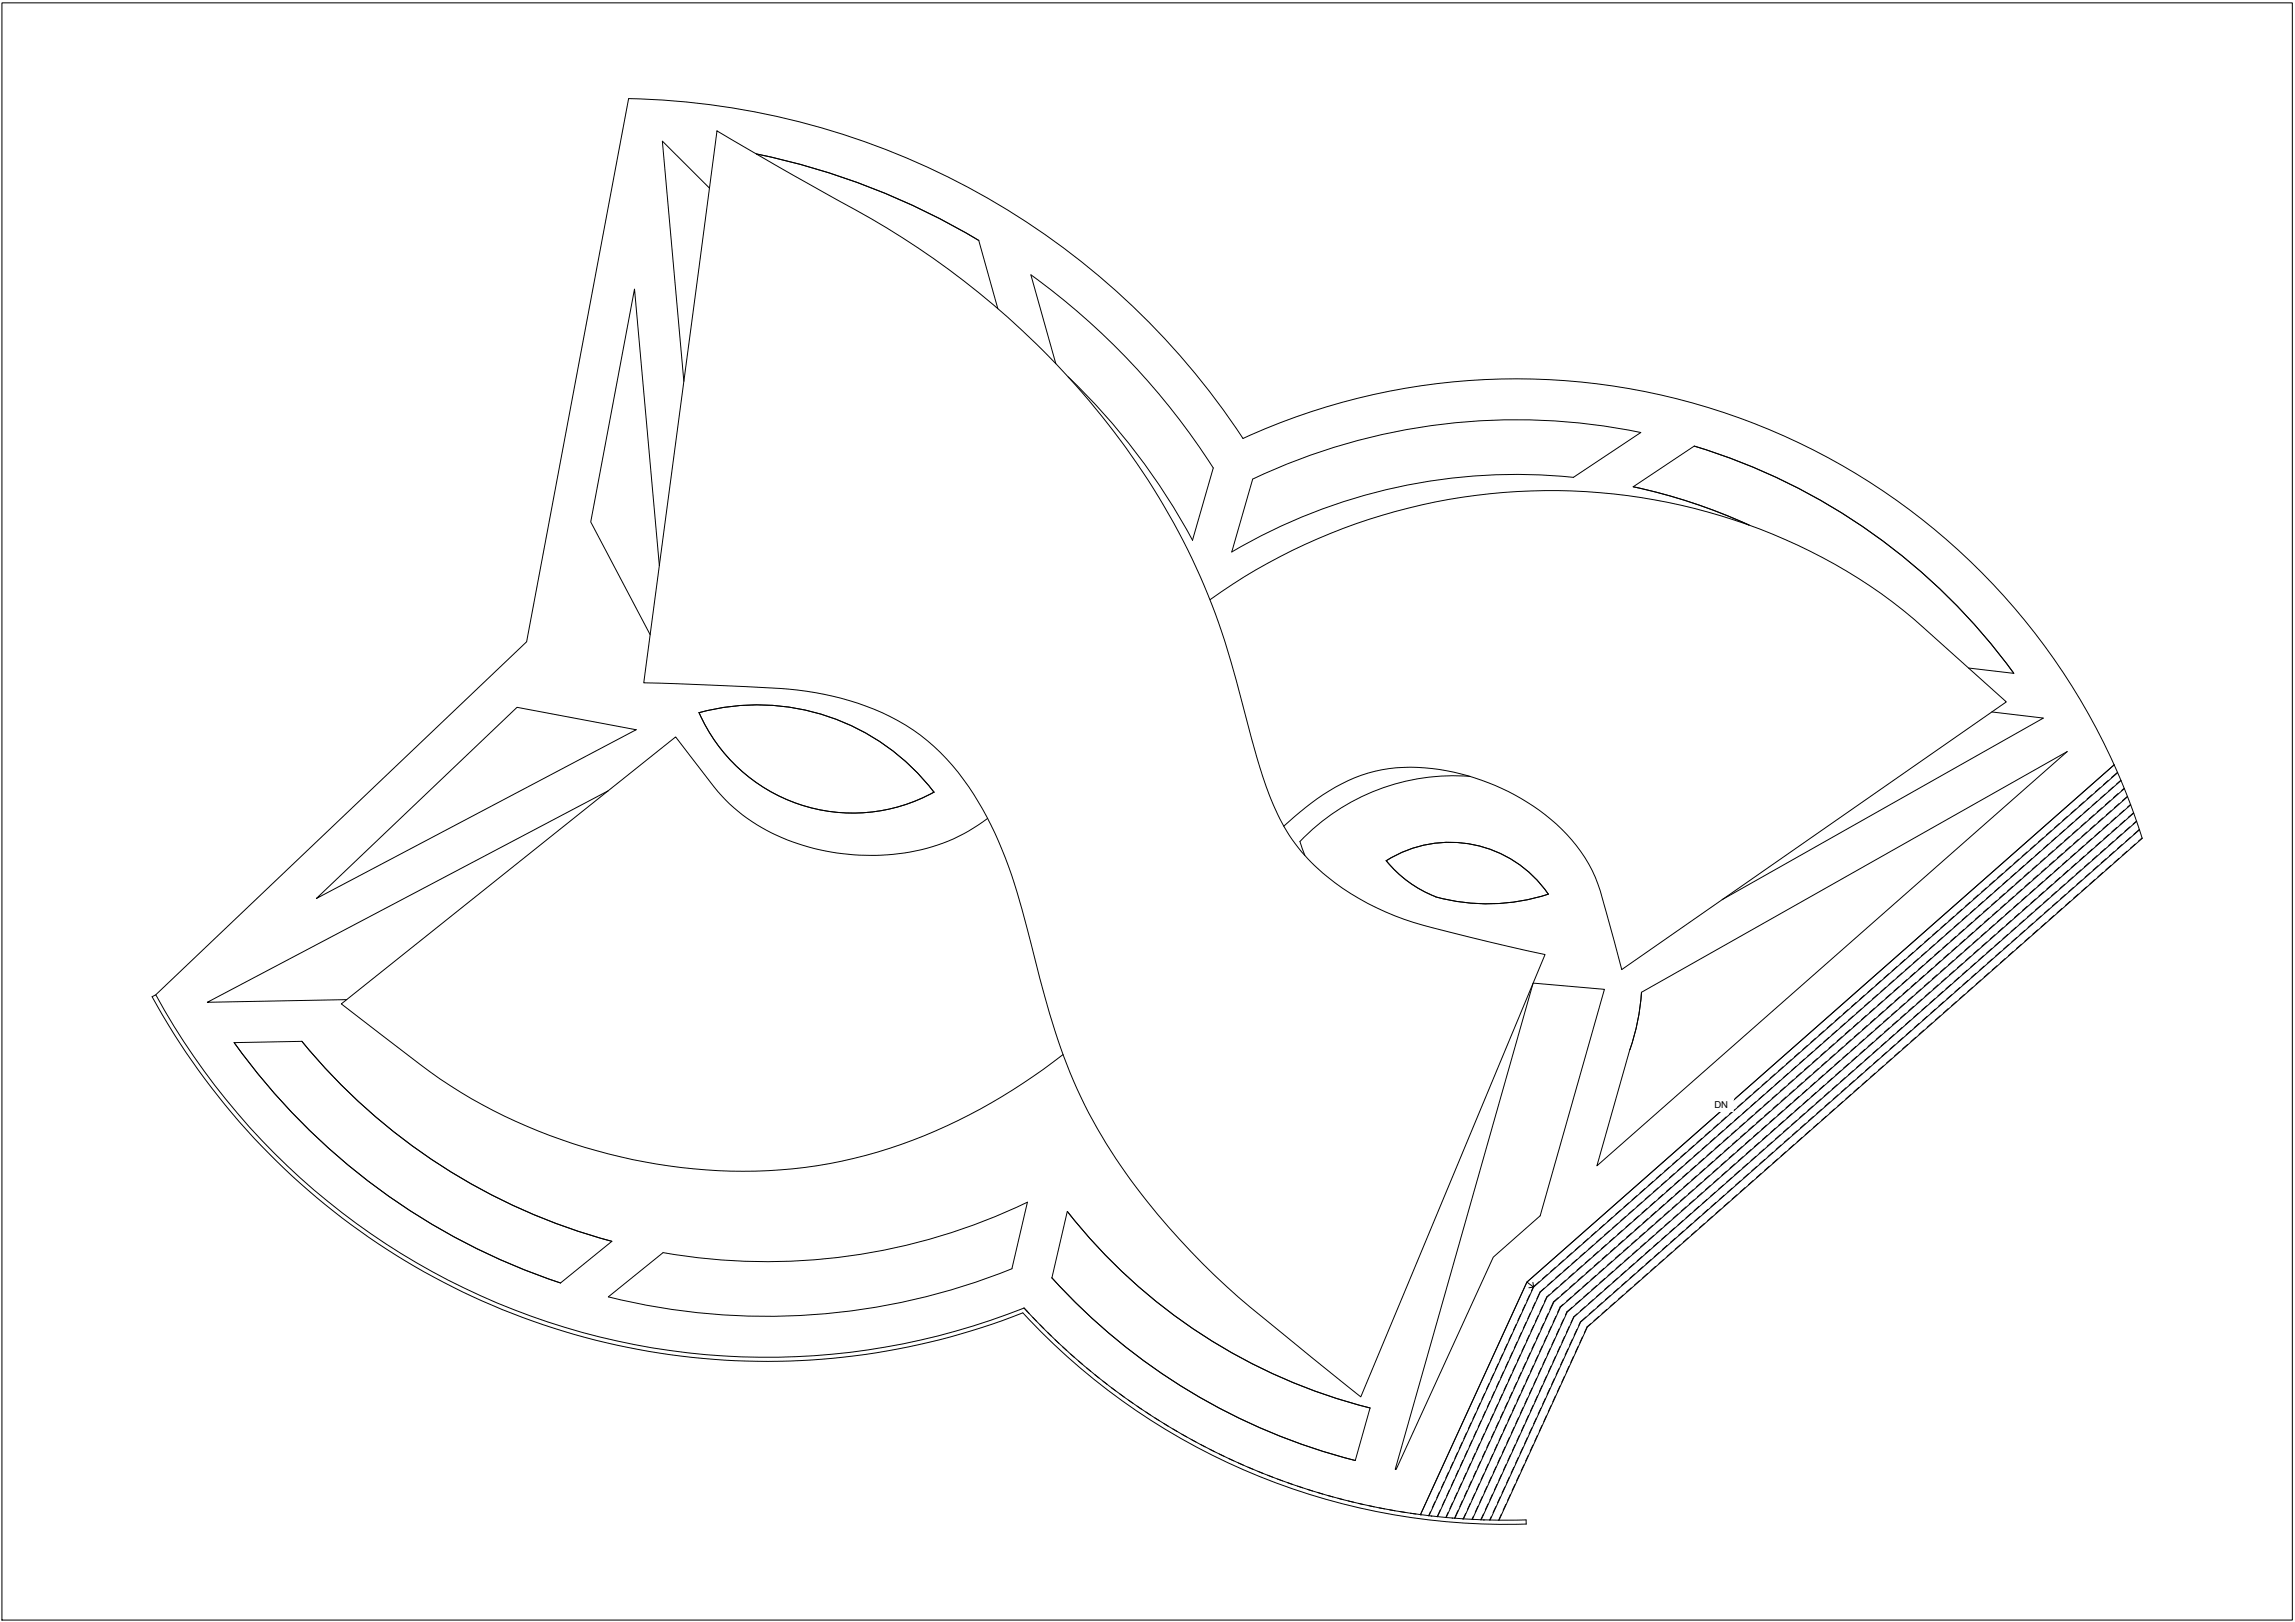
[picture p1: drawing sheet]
<svg xmlns="http://www.w3.org/2000/svg" width="841mm" height="594mm" viewBox="0 0 841 594" stroke-linecap="round" stroke-linejoin="round" font-family="sans-serif">
<defs><g id="words">
<text font-size="3.5" x="628.3" y="405.7">DN</text>
</g></defs>
<!-- layer: A-ROOF -->
<path d="M262.7 47.9l27.7 16.1a697.1 697.1 0 0 1 46 26.8 288.9 288.9 0 0 1 101.9 117.1 260.2 260.2 0 0 1 16.6 48.4l3.7 14.2a143.2 143.2 0 0 0 11.2 30.9 70 70 0 0 0 28.3 27.7 101.8 101.8 0 0 0 26.8 10.7l20.9 5.2 20.4 4.6-67.5 162-27-21.8a300.3 300.3 0 0 1-39.4-35.8 203 203 0 0 1-41.4-64.3 320.8 320.8 0 0 1-13-44 207.3 207.3 0 0 0-13.3-40.4 94.8 94.8 0 0 0-27.3-36.1 96.7 96.7 0 0 0-51.2-17l-50.2-2.1zM443.4 219.7a214.4 214.4 0 0 1 241.8-5.1 173.2 173.2 0 0 1 19.9 15.5l30.1 27-140.9 98-7.1-26.1a58 58 0 0 0-25.2-33.7 81.9 81.9 0 0 0-50.3-14.1 61 61 0 0 0-33.3 14.6l-8 6.8M361.9 299.7a70.2 70.2 0 0 1-47 13.5 75.4 75.4 0 0 1-47.6-18.8l-5.6-6.2-14.1-18.3-122.5 97.8a892.9 892.9 0 0 0 36.1 27.5 200.7 200.7 0 0 0 133.8 32.4 194.4 194.4 0 0 0 90.9-38.6l3.7-2.8" fill="none" stroke="#000" stroke-width=".37"/>
<!-- layer: S-STRS -->
<g fill="none" stroke="#000" stroke-width=".37">
<path d="M757.7 299l-1.8 1.6M760.7 296.4l-1.8 1.5M762.5 298.7l-1.8 1.6M763.6 293.7l-1.7 1.6M765.5 296.1l-1.8 1.6M766.6 291.1l-1.8 1.6M767.3 298.5l-1.8 1.5M768.5 293.5l-1.8 1.5M769.6 288.5l-1.8 1.6M770.3 295.9l-1.8 1.5M770.6 299.6l-1.8 1.5M771.5 290.9l-1.9 1.5"/>
<path d="M772.6 285.9l-1.8 1.5M773.3 293.2l-1.8 1.6M773.6 297l-1.8 1.5M774.4 288.2l-1.7 1.6M774.7 280.1l-215.2 189.5-39 85.2M774.8 280.1l2.5 5.8M775.4 299.3l-1.8 1.6M776 282.9l-2.2 1.9M776 283l-214 188.4-38.4 83.8M776.3 290.6l-1.8 1.6M776.6 294.3l-1.8 1.6M777.2 285.8l-1.6 1.4"/>
<path d="M777.2 285.9l-212.7 187.3-37.7 82.3M777.3 285.9l1.2 2.9M778.4 288.7l-.9 .8M778.4 296.7l-1.8 1.6M778.5 288.9l-211.6 186.2-36.9 80.7M778.5 288.8l1.2 3M779.6 291.7l-1.8 1.6M779.6 291.8l-210.2 185.1-36.3 79.2M779.7 291.8l4.3 12.1M780.7 294.7l-1.1 1M780.8 294.8l-208.9 183.9-35.6 77.6M781.8 297.7l-1.9 1.7"/>
<path d="M781.9 297.8l-207.6 182.8-34.8 75.9M733.9 319.9l-1.8 1.6M736.8 317.3l-1.7 1.6M738.7 319.7l-1.8 1.6M739.8 314.7l-1.8 1.6M741.7 317.1l-1.8 1.5M742.8 312.1l-1.8 1.6M743.5 319.4l-1.8 1.6M744.6 314.4l-1.7 1.6M745.8 309.5l-1.8 1.6M746.5 316.9l-1.8 1.5M747.6 311.8l-1.7 1.6"/>
<path d="M748.7 306.9l-1.7 1.5M749.5 314.2l-1.8 1.6M749.8 317.9l-1.8 1.6M750.6 309.2l-1.8 1.6M751.7 304.2l-1.8 1.6M752.4 311.6l-1.8 1.6M752.8 315.3l-1.8 1.6M753.6 306.6l-1.8 1.6M754.6 317.7l-1.8 1.6M754.7 301.6l-1.8 1.6M755.4 309l-1.8 1.5M755.8 312.7l-1.9 1.5"/>
<path d="M756.6 304l-1.8 1.5M757.5 315.1l-1.7 1.5M757.8 318.8l-1.7 1.6M758.4 306.4l-1.8 1.5M758.7 310l-1.8 1.6M759.5 301.4l-1.7 1.5M760.5 312.4l-1.8 1.6M760.8 316.2l-1.8 1.6M761.4 303.7l-1.8 1.6M761.7 307.4l-1.8 1.6M762.6 318.6l-1.8 1.6M763.5 309.8l-1.8 1.6"/>
<path d="M763.8 313.5l-1.8 1.7M764.4 301.1l-1.8 1.6M764.7 304.8l-1.8 1.6M765.6 316l-1.8 1.6M765.8 319.8l-1.7 1.5M766.5 307.2l-1.8 1.6M766.8 311l-1.8 1.5M767.7 302.2l-1.8 1.6M768.5 313.4l-1.7 1.5M768.8 317.1l-1.8 1.6M769.5 304.6l-1.8 1.6M769.8 308.3l-1.8 1.6"/>
<path d="M770.5 319.6l-1.7 1.6M771.6 310.8l-1.9 1.5M771.8 314.5l-1.8 1.6M772.4 301.9l-1.7 1.7M772.7 305.7l-1.7 1.6M773.5 317l-1.8 1.6M774.5 308.1l-1.8 1.6M774.8 311.9l-1.8 1.6M775.7 303.1l-1.8 1.6M776.5 314.4l-1.8 1.6M777.5 305.5l-1.8 1.6M777.7 309.3l-1.7 1.5"/>
<path d="M778.7 300.5l-1.8 1.5M779.5 311.8l-1.8 1.5M780.5 302.9l-1.8 1.6M780.7 306.6l-1.7 1.7M782.5 309.1l-1.8 1.6M782.9 300.8l-1.2 1.1M782.9 300.9l-206.1 181.5-34 74.3M784 303.8l-2.1 1.8M784 303.9l-204.8 180.3-33.2 72.6M784 303.9l1 3.2-203.3 179-32.4 70.7M785 306.9l-1.3 1.2M713 338.3l-1.8 1.6"/>
<path d="M716 335.7l-1.8 1.6M717.8 338.1l-1.7 1.5M719 333.1l-1.8 1.5M720.8 335.4l-1.8 1.6M721.9 330.4l-1.7 1.6M722.7 337.8l-1.8 1.6M723.8 332.8l-1.8 1.6M724.9 327.8l-1.8 1.6M725.6 335.2l-1.8 1.5M726 338.9l-1.8 1.6M726.8 330.2l-1.8 1.6M727.9 325.2l-1.8 1.6"/>
<path d="M728.6 332.6l-1.8 1.5M728.9 336.3l-1.8 1.5M729.8 327.6l-1.9 1.5M730.7 338.7l-1.7 1.6M730.9 322.6l-1.8 1.5M731.6 329.9l-1.8 1.6M731.9 333.7l-1.7 1.5M732.7 324.9l-1.7 1.6M733.7 336.1l-1.8 1.5M734 339.8l-1.8 1.6M734.6 327.3l-1.8 1.6M734.9 331l-1.8 1.6"/>
<path d="M735.7 322.3l-1.8 1.6M736.7 333.4l-1.8 1.6M737 337.2l-1.8 1.5M737.6 324.7l-1.9 1.6M737.9 328.4l-1.8 1.6M738.8 339.6l-1.8 1.6M739.7 330.8l-1.8 1.6M740 334.5l-1.8 1.6M740.5 322.1l-1.8 1.6M740.9 325.8l-1.8 1.5M741.8 337l-1.8 1.6M742.6 328.2l-1.7 1.6"/>
<path d="M742.9 331.9l-1.7 1.6M743.8 323.2l-1.8 1.5M744.7 334.4l-1.8 1.5M745 338.1l-1.8 1.6M745.6 325.6l-1.7 1.5M745.9 329.3l-1.7 1.6M746.8 320.5l-1.8 1.6M747.7 331.8l-1.8 1.5M748 335.5l-1.8 1.6M748.6 322.9l-1.8 1.6M748.9 326.7l-1.8 1.5M749.7 338l-1.8 1.5"/>
<path d="M750.7 329.1l-1.8 1.6M750.9 332.9l-1.7 1.6M751.6 320.3l-1.8 1.6M751.9 324l-1.8 1.6M752.7 335.4l-1.8 1.5M753.6 326.5l-1.7 1.6M753.9 330.3l-1.8 1.5M754.9 321.4l-1.8 1.6M755.6 332.7l-1.7 1.6M756.7 323.9l-1.9 1.5M756.9 327.6l-1.8 1.6M758.6 330.1l-1.7 1.6"/>
<path d="M759.6 321.3l-1.8 1.5M759.9 325l-1.8 1.6M761.6 327.5l-1.8 1.5M762.9 322.4l-1.8 1.6M764.6 324.9l-1.8 1.6M767.6 322.2l-1.8 1.6M689.2 359.3l-1.8 1.6M692.1 356.7l-1.7 1.6M694 359l-1.8 1.6M695.1 354.1l-1.7 1.5M697 356.4l-1.8 1.6M698.1 351.4l-1.8 1.6"/>
<path d="M698.8 358.8l-1.8 1.6M700 353.8l-1.8 1.6M701.1 348.8l-1.8 1.6M701.8 356.2l-1.8 1.5M702.1 359.9l-1.8 1.5M702.9 351.2l-1.7 1.5M704.1 346.2l-1.8 1.6M704.8 353.6l-1.8 1.5M705.1 357.2l-1.8 1.6M705.9 348.6l-1.8 1.5M706.9 359.6l-1.8 1.6M707 343.6l-1.7 1.5"/>
<path d="M707.8 350.9l-1.8 1.6M708.1 354.6l-1.8 1.6M708.9 345.9l-1.8 1.6M709.9 357l-1.8 1.6M710 340.9l-1.8 1.6M710.7 348.3l-1.8 1.6M711.1 352l-1.8 1.6M711.9 343.3l-1.8 1.6M712.9 354.4l-1.8 1.6M713.2 358.2l-1.8 1.5M713.7 345.7l-1.8 1.5M714.1 349.4l-1.9 1.6"/>
<path d="M714.9 340.7l-1.8 1.6M715.8 351.8l-1.7 1.6M716.1 355.5l-1.7 1.6M716.7 343.1l-1.8 1.5M717 346.8l-1.8 1.5M717.9 358l-1.8 1.5M718.8 349.2l-1.8 1.6M719.1 352.9l-1.8 1.6M719.7 340.4l-1.8 1.6M720 344.2l-1.8 1.5M720.9 355.3l-1.8 1.6M721.2 359.1l-1.8 1.6"/>
<path d="M721.8 346.5l-1.8 1.6M722.1 350.3l-1.8 1.6M723 341.5l-1.8 1.6M723.9 352.7l-1.8 1.6M724.1 356.5l-1.7 1.5M724.8 343.9l-1.8 1.6M725.1 347.7l-1.8 1.5M725.9 359l-1.8 1.5M726.8 350.1l-1.7 1.6M727.1 353.9l-1.8 1.6M727.8 341.3l-1.8 1.6M728.1 345l-1.8 1.6"/>
<path d="M728.8 356.3l-1.7 1.6M729.8 347.5l-1.8 1.6M730.1 351.2l-1.8 1.6M731 342.4l-1.7 1.6M731.8 353.7l-1.8 1.6M732.8 344.9l-1.8 1.5M733.1 348.6l-1.8 1.6M734.8 351.1l-1.8 1.6M735.8 342.3l-1.8 1.5M736 346l-1.7 1.6M737.8 348.5l-1.8 1.5M739 343.4l-1.7 1.6"/>
<path d="M740.8 345.8l-1.8 1.6M742 340.8l-1.8 1.5M743.7 343.2l-1.7 1.6M746.7 340.6l-1.8 1.6M668.3 377.6l-1.8 1.6M671.3 375l-1.8 1.6M673.2 377.4l-1.8 1.6M674.3 372.4l-1.8 1.6M675 379.8l-1.8 1.5M676.1 374.8l-1.7 1.5M677.3 369.8l-1.8 1.5M678 377.1l-1.8 1.6"/>
<path d="M679.1 372.1l-1.8 1.6M680.2 367.1l-1.7 1.6M681 374.5l-1.8 1.6M681.3 378.2l-1.8 1.6M682.1 369.5l-1.8 1.6M683.2 364.5l-1.8 1.6M683.9 371.9l-1.8 1.6M684.3 375.6l-1.8 1.6M685.1 366.9l-1.8 1.6M686.1 378l-1.8 1.6M686.2 361.9l-1.8 1.6M686.9 369.3l-1.8 1.6"/>
<path d="M687.2 373l-1.8 1.6M688.1 364.3l-1.8 1.5M689 375.4l-1.7 1.6M689.3 379.1l-1.7 1.6M689.9 366.7l-1.8 1.5M690.2 370.4l-1.7 1.5M691 361.6l-1.7 1.6M692 372.8l-1.8 1.5M692.3 376.5l-1.8 1.6M692.9 364.1l-1.8 1.5M693.2 367.7l-1.8 1.6M694.1 379l-1.8 1.5"/>
<path d="M695 370.1l-1.8 1.6M695.3 373.9l-1.8 1.5M695.9 361.4l-1.9 1.6M696.2 365.1l-1.8 1.6M697 376.3l-1.7 1.6M698 367.5l-1.8 1.6M698.3 371.2l-1.8 1.6M699.2 362.5l-1.8 1.6M700.1 373.7l-1.8 1.6M700.3 377.5l-1.8 1.5M700.9 364.9l-1.7 1.6M701.2 368.6l-1.7 1.6"/>
<path d="M702 379.9l-1.7 1.6M703 371.1l-1.8 1.5M703.3 374.8l-1.8 1.6M703.9 362.3l-1.7 1.5M704.2 366l-1.7 1.6M705 377.3l-1.8 1.6M706 368.5l-1.8 1.5M706.3 372.2l-1.8 1.6M707.2 363.4l-1.8 1.6M708 374.7l-1.8 1.6M709 365.8l-1.8 1.6M709.2 369.6l-1.7 1.6"/>
<path d="M710.2 360.8l-1.8 1.6M711 372.1l-1.8 1.6M711.9 363.2l-1.7 1.6M712.2 367l-1.8 1.5M713.9 369.4l-1.7 1.6M715 360.6l-1.9 1.5M715.2 364.3l-1.8 1.6M716.9 366.8l-1.7 1.6M718.2 361.7l-1.8 1.6M719.9 364.2l-1.8 1.6M722.9 361.6l-1.8 1.6M644.5 398.6l-1.8 1.6"/>
<path d="M647.5 396l-1.8 1.6M649.3 398.4l-1.7 1.6M650.4 393.4l-1.7 1.6M652.3 395.8l-1.8 1.5M653.4 390.8l-1.7 1.5M654.2 398.1l-1.9 1.6M655.3 393.1l-1.8 1.6M656.4 388.1l-1.8 1.6M657.1 395.5l-1.8 1.6M657.5 399.2l-1.8 1.6M658.3 390.5l-1.8 1.6M659.4 385.5l-1.8 1.6"/>
<path d="M660.1 392.9l-1.8 1.5M660.4 396.6l-1.7 1.6M661.2 387.9l-1.7 1.6M662.2 399l-1.7 1.6M662.4 382.9l-1.8 1.6M663.1 390.3l-1.8 1.5M663.4 394l-1.8 1.5M664.2 385.3l-1.8 1.5M665.2 396.4l-1.8 1.6M665.3 380.3l-1.7 1.5M666.1 387.6l-1.8 1.6M666.4 391.4l-1.8 1.5"/>
<path d="M667.2 382.6l-1.8 1.6M668.2 393.7l-1.8 1.6M668.5 397.5l-1.8 1.6M669 385l-1.8 1.6M669.4 388.7l-1.8 1.6M670.2 380l-1.8 1.6M670.2 399.9l-1.7 1.6M671.2 391.1l-1.8 1.6M671.5 394.9l-1.8 1.5M672 382.4l-1.8 1.5M672.4 386.1l-1.9 1.6M673.3 397.3l-1.9 1.6"/>
<path d="M674.1 388.5l-1.7 1.6M674.4 392.2l-1.7 1.6M675.3 383.5l-1.7 1.5M676.2 394.7l-1.8 1.6M676.5 398.4l-1.8 1.6M677.1 385.9l-1.8 1.6M677.4 389.6l-1.8 1.6M678.3 380.9l-1.8 1.5M679.2 392.1l-1.8 1.5M679.5 395.8l-1.8 1.6M680.1 383.3l-1.8 1.5M680.4 387l-1.8 1.6"/>
<path d="M681.2 398.3l-1.8 1.6M682.2 389.5l-1.8 1.5M682.4 393.2l-1.7 1.6M683.1 380.6l-1.8 1.6M683.4 384.4l-1.8 1.5M684.2 395.7l-1.8 1.5M685.2 386.8l-1.8 1.6M685.4 390.6l-1.8 1.6M686.4 381.7l-1.8 1.6M687.1 393.1l-1.7 1.5M688.1 384.2l-1.8 1.6M688.4 388l-1.8 1.5"/>
<path d="M690.1 390.4l-1.8 1.6M691.1 381.6l-1.8 1.5M691.4 385.3l-1.8 1.6M693.1 387.8l-1.8 1.6M694.3 382.7l-1.7 1.6M696.1 385.2l-1.8 1.5M697.3 380.1l-1.8 1.6M699.1 382.6l-1.8 1.5M620.7 419.6l-1.8 1.6M623.6 417l-1.7 1.5M625.5 419.3l-1.8 1.6M626.6 414.3l-1.8 1.6"/>
<path d="M628.5 416.7l-1.8 1.6M629.6 411.7l-1.8 1.6M630.3 419.1l-1.8 1.6M631.5 414.1l-1.8 1.6M632.6 409.1l-1.8 1.6M633.3 416.5l-1.8 1.6M634.4 411.5l-1.7 1.5M635.6 406.5l-1.8 1.6M636.3 413.9l-1.8 1.5M636.6 417.6l-1.8 1.5M637.4 408.8l-1.8 1.6M638.4 420l-1.8 1.5"/>
<path d="M638.5 403.9l-1.7 1.6M639.3 411.3l-1.8 1.5M639.6 414.9l-1.8 1.6M640.4 406.2l-1.8 1.6M641.4 417.4l-1.8 1.5M641.5 401.3l-1.8 1.5M642.2 408.6l-1.8 1.6M642.6 412.3l-1.8 1.6M643.4 403.6l-1.8 1.6M644.4 414.7l-1.8 1.6M644.7 418.5l-1.8 1.5M645.2 406l-1.8 1.6"/>
<path d="M645.5 409.7l-1.8 1.6M646.3 401l-1.7 1.6M647.3 412.1l-1.7 1.6M647.6 415.8l-1.7 1.6M648.2 403.4l-1.8 1.5M648.5 407.1l-1.8 1.5M649.4 418.3l-1.8 1.5M650.3 409.5l-1.8 1.5M650.6 413.2l-1.8 1.6M651.2 400.8l-1.8 1.5M651.5 404.4l-1.8 1.6M652.4 415.7l-1.8 1.5"/>
<path d="M652.6 419.4l-1.7 1.6M653.3 406.9l-1.8 1.5M653.6 410.6l-1.8 1.6M654.5 401.8l-1.8 1.6M655.3 413l-1.7 1.6M655.6 416.8l-1.8 1.6M656.3 404.2l-1.8 1.6M656.6 408l-1.8 1.6M657.4 419.3l-1.8 1.6M658.4 410.4l-1.8 1.6M658.6 414.2l-1.8 1.5M659.2 401.6l-1.7 1.6"/>
<path d="M659.5 405.4l-1.7 1.5M660.3 416.6l-1.7 1.6M661.3 407.8l-1.8 1.5M661.6 411.6l-1.8 1.5M662.5 402.7l-1.7 1.6M663.3 414l-1.8 1.6M664.3 405.2l-1.8 1.5M664.6 408.9l-1.8 1.6M665.5 400.1l-1.8 1.6M666.3 411.4l-1.8 1.6M667.3 402.5l-1.8 1.6M667.5 406.3l-1.7 1.6"/>
<path d="M669.3 408.8l-1.8 1.6M670.5 403.7l-1.8 1.5M672.2 406.2l-1.7 1.5M673.5 401.1l-1.8 1.6M675.2 403.5l-1.7 1.6M678.2 400.9l-1.8 1.6M599.8 438l-1.8 1.5M602.8 435.3l-1.8 1.6M604.6 437.7l-1.7 1.6M605.8 432.7l-1.8 1.6M607.6 435.1l-1.7 1.6M608.7 430.1l-1.7 1.6"/>
<path d="M609.5 437.5l-1.8 1.5M610.6 432.5l-1.8 1.5M611.7 427.5l-1.8 1.5M612.5 434.8l-1.9 1.6M612.8 438.6l-1.8 1.5M613.6 429.8l-1.8 1.6M614.7 424.8l-1.8 1.6M615.4 432.2l-1.8 1.6M615.8 435.9l-1.9 1.6M616.6 427.2l-1.8 1.6M617.5 438.3l-1.7 1.6M617.7 422.2l-1.8 1.6"/>
<path d="M618.4 429.6l-1.8 1.6M618.7 433.3l-1.7 1.6M619.5 424.6l-1.7 1.6M620.6 435.7l-1.9 1.6M620.8 439.4l-1.8 1.6M621.4 427l-1.8 1.5M621.7 430.7l-1.8 1.6M622.5 422l-1.8 1.5M623.5 433.1l-1.8 1.6M623.8 436.8l-1.8 1.6M624.4 424.3l-1.8 1.6M624.7 428.1l-1.8 1.5"/>
<path d="M625.6 439.3l-1.8 1.5M626.5 430.5l-1.8 1.5M626.8 434.2l-1.8 1.6M627.3 421.7l-1.8 1.6M627.7 425.4l-1.8 1.6M628.6 436.7l-1.8 1.5M629.5 427.8l-1.8 1.6M629.8 431.6l-1.8 1.5M630.7 422.8l-1.9 1.6M631.6 434l-1.9 1.6M631.8 437.8l-1.8 1.6M632.4 425.2l-1.7 1.6"/>
<path d="M632.7 428.9l-1.7 1.6M633.6 420.2l-1.7 1.6M634.5 431.4l-1.8 1.6M634.8 435.2l-1.8 1.5M635.4 422.6l-1.8 1.6M635.7 426.3l-1.8 1.6M636.5 437.6l-1.8 1.6M637.5 428.8l-1.8 1.5M637.7 432.5l-1.7 1.6M638.7 423.7l-1.8 1.6M639.5 435l-1.8 1.6M640.5 426.2l-1.8 1.5"/>
<path d="M640.7 429.9l-1.7 1.6M641.7 421.1l-1.8 1.5M642.5 432.4l-1.8 1.5M643.5 423.5l-1.8 1.6M643.7 427.3l-1.8 1.6M645.4 429.8l-1.7 1.5M646.4 420.9l-1.8 1.6M646.7 424.7l-1.8 1.5M648.4 427.1l-1.8 1.6M649.7 422l-1.8 1.6M651.4 424.5l-1.8 1.6M654.4 421.9l-1.8 1.6"/>
<path d="M576 458.9l-1.8 1.6M579 456.3l-1.8 1.6M580.8 458.7l-1.8 1.5M581.9 453.7l-1.7 1.6M583.8 456l-1.8 1.7M584.9 451.1l-1.8 1.6M585.6 458.5l-1.8 1.5M586.8 453.4l-1.8 1.6M587.9 448.5l-1.8 1.5M588.6 455.8l-1.8 1.6M588.9 459.5l-1.8 1.6M589.8 450.8l-1.8 1.6"/>
<path d="M590.9 445.8l-1.8 1.6M591.6 453.2l-1.8 1.6M591.9 456.9l-1.7 1.6M592.7 448.2l-1.7 1.6M593.7 459.3l-1.8 1.6M593.9 443.2l-1.8 1.6M594.6 450.6l-1.8 1.5M594.9 454.3l-1.8 1.5M595.7 445.6l-1.8 1.6M596.7 456.7l-1.8 1.5M596.8 440.6l-1.7 1.6M597.6 448l-1.8 1.5"/>
<path d="M597.9 451.6l-1.8 1.6M598.7 443l-1.8 1.5M599.7 454.1l-1.8 1.5M600 457.8l-1.8 1.6M600.5 445.3l-1.8 1.6M600.9 449l-1.8 1.6M601.7 440.3l-1.8 1.6M602.7 451.4l-1.8 1.6M603 455.2l-1.8 1.6M603.5 442.7l-1.8 1.6M603.8 446.4l-1.7 1.6M604.7 457.6l-1.8 1.6"/>
<path d="M605.6 448.8l-1.7 1.6M605.9 452.6l-1.7 1.5M606.5 440.1l-1.8 1.5M606.8 443.8l-1.8 1.6M607.7 455l-1.8 1.6M608 458.8l-1.8 1.5M608.6 446.2l-1.8 1.6M608.9 449.9l-1.8 1.6M609.8 441.2l-1.8 1.6M610.7 452.4l-1.8 1.5M610.9 456.1l-1.7 1.6M611.6 443.6l-1.8 1.6"/>
<path d="M611.9 447.3l-1.8 1.6M612.7 458.6l-1.8 1.6M613.6 449.7l-1.7 1.6M613.9 453.5l-1.8 1.6M614.6 440.9l-1.8 1.6M614.9 444.7l-1.8 1.6M615.7 456l-1.8 1.6M616.7 447.1l-1.8 1.6M616.9 450.9l-1.8 1.5M617.8 442.1l-1.7 1.5M618.6 453.4l-1.7 1.5M619.6 444.5l-1.8 1.6"/>
<path d="M619.9 448.3l-1.8 1.6M621.6 450.8l-1.8 1.5M622.6 441.9l-1.8 1.6M622.9 445.6l-1.8 1.6M624.6 448.1l-1.8 1.6M625.8 443l-1.7 1.6M627.6 445.5l-1.8 1.6M628.8 440.4l-1.8 1.6M630.5 442.9l-1.7 1.5M633.5 440.3l-1.8 1.5M558.9 477.9l-1 2.1M560.6 474.3l-1.1 2.1"/>
<path d="M562.5 477.2l-1 2.1M564.1 469.4l-2.2 1.9-.7 1.5M565.3 478.3l-1 2.1M565.9 471.8l-1.5 1.4-1.2 2.5M567 466.8l-1.7 1.6M567.8 474.2l-1 .8-.8 1.8M568.9 469.2l-1.8 1.5M570 464.2l-1.8 1.5M570.7 471.5l-1.8 1.6M571.1 475.3l-1.8 1.5-1.3 2.9M571.9 466.5l-1.8 1.6M572.9 477.7l-1.2 .9-.9 2.1"/>
<path d="M573 461.5l-1.8 1.7M573.7 468.9l-1.7 1.6M574.1 472.6l-1.9 1.6M574.9 463.9l-1.8 1.6M575.8 475.1l-1.7 1.5M576.1 478.8l-1.9 1.7-.6 1.2M576.7 466.3l-1.8 1.6M577 470l-1.7 1.6M577.8 461.3l-1.7 1.6M578.9 472.4l-1.9 1.6M579.1 476.2l-1.8 1.5M579.7 463.7l-1.8 1.6"/>
<path d="M580 467.4l-1.8 1.6M580.9 478.6l-1.8 1.6M581.8 469.8l-1.8 1.6M582.1 473.5l-1.8 1.6M582.7 461.1l-1.8 1.5M583 464.8l-1.8 1.5M583.9 476l-1.8 1.5M584.1 479.7l-1.7 1.6M584.8 467.2l-1.8 1.5M585.1 470.9l-1.8 1.6M586 462.1l-1.8 1.6M586.9 473.4l-1.8 1.5"/>
<path d="M587.1 477.1l-1.8 1.6M587.8 464.6l-1.8 1.5M588.1 468.3l-1.8 1.5M588.8 479.6l-1.7 1.5M589.8 470.7l-1.8 1.6M590.1 474.5l-1.8 1.6M590.7 461.9l-1.7 1.6M591 465.7l-1.7 1.5M591.8 477l-1.8 1.5M592.8 468.1l-1.8 1.6M593.1 471.9l-1.8 1.5M594 463l-1.8 1.6"/>
<path d="M594.8 474.3l-1.8 1.6M595.8 465.5l-1.8 1.5M596 469.3l-1.7 1.5M597 460.4l-1.8 1.6M597.8 471.7l-1.8 1.6M598.8 462.9l-1.8 1.5M599 466.6l-1.7 1.6M600.8 469.1l-1.8 1.6M601.8 460.2l-1.8 1.6M602 464l-1.8 1.6M603.7 466.5l-1.7 1.6M605 461.4l-1.8 1.5"/>
<path d="M606.7 463.8l-1.8 1.6M609.7 461.2l-1.8 1.6M549 499.6l-1 2.1M550.7 495.9l-1.1 2.2M552.3 492.3l-1 2.2M552.6 498.8l-1 2.2M554 488.7l-1.1 2.2M554.3 495.2l-1 2.2M555.4 499.9l-1 2.2M555.6 485.1l-1 2.2M555.9 491.6l-1 2.2M557.1 496.3l-1 2.2"/>
<path d="M557.3 481.5l-1.1 2.2M557.6 488l-1 2.2M558.7 492.7l-1 2.2M559.1 499.1l-1 2.2M559.2 484.4l-1 2.2M560.4 489.1l-1 2.1M560.7 495.5l-1 2.2M560.9 480.8l-1 2.2M562 485.5l-1 2.1M562.4 491.9l-1 2.2M563.6 496.6l-1 2.1M563.7 481.9l-1 2.1"/>
<path d="M564 488.3l-1 2.2M565.2 493l-1 2.1M565.7 484.7l-1 2.2M566.4 497.6l-1 2.1M566.9 489.4l-1 2.1M567.3 481.1l-1 2.2M568.1 494l-1.1 2.1M568.5 485.8l-1 2.1M569.7 490.4l-1 2.1M570 496.8l-.9 2.1M570.2 482.1l-1 2.2M571.4 486.7l-1.1 2.2"/>
<path d="M571.7 493.2l-1 2.1M572.9 497.7l-1 2.2M573 483.1l-1 2.2M573.3 489.5l-.9 2.2M574.6 494.1l-1 2.2M575 485.9l-1 2.2M576.2 490.5l-1 2.2M576.6 496.9l-1 2.1M577.9 486.9l-1 2.2M577.9 481.2l-1.2 1.1-1 2.2M578.3 493.3l-1 2.1M579.9 489.7l-1 2.1"/>
<path d="M581.2 482.4l-2.1 1.8-.5 1.3M582.9 484.8l-1.3 1.2-1 2.2M585.9 482.2l-1.8 1.6M540.8 517.6l-1.1 2.2M542.4 514l-1 2.2M544.1 510.4l-1.1 2.1M544.4 516.9l-1 2.1M545.7 506.8l-1 2.1M546 513.3l-1 2.1M547.2 517.9l-1 2.2M547.4 503.2l-1.1 2.1M547.7 509.6l-1 2.2"/>
<path d="M548.8 514.3l-1 2.2M549.3 506l-1 2.2M550.5 510.7l-1 2.2M550.8 517.2l-1 2.1M551 502.4l-1 2.2M552.1 507.1l-1 2.2M552.5 513.6l-1 2.1M553.6 518.2l-1 2.2M553.8 503.5l-1 2.2M554.1 510l-1 2.1M555.3 514.6l-1 2.2M555.8 506.4l-1 2.1"/>
<path d="M556.5 519.2l-1 2.2M556.9 511l-1 2.2M557.4 502.7l-1 2.2M558.1 515.6l-1 2.2M558.6 507.4l-1 2.2M559.8 512l-1 2.2M560.1 518.4l-.9 2.2M560.2 503.8l-.9 2.2M561.5 508.4l-1.1 2.2M561.8 514.8l-1 2.2M561.9 500.2l-1 2.2M563 519.4l-1 2.1"/>
<path d="M563.1 504.8l-1 2.2M563.4 511.2l-.9 2.2M564.7 515.8l-1 2.1M564.8 501.2l-1.1 2.1M565.1 507.6l-1 2.2M566.3 512.2l-1 2.1M566.7 518.5l-1 2.2M566.7 504l-.9 2.1M568 508.5l-1 2.2M568.4 514.9l-1 2.2M568.4 500.4l-1 2.1M569.6 504.9l-1 2.2"/>
<path d="M570 511.3l-1 2.1M571.3 501.3l-1 2.2M571.7 507.7l-1 2.1M573.3 504.1l-1 2.2M575 500.5l-1 2.2M530.8 539.2l-1 2.2M532.5 535.6l-1 2.2M534.1 532l-1 2.2M534.4 538.5l-.9 2.2M535.8 528.4l-1 2.2M536.1 534.9l-1 2.2M537.2 539.6l-.9 2.2"/>
<path d="M537.4 524.8l-1 2.2M537.7 531.3l-.9 2.2M538.9 536l-1 2.1M539.1 521.2l-1 2.2M539.4 527.7l-1 2.2M540.5 532.4l-.9 2.1M540.9 538.8l-1 2.2M541 524.1l-.9 2.1M542.2 528.8l-1 2.1M542.6 535.2l-1 2.2M542.7 520.5l-1 2.1M543.7 539.9l-1 2.1"/>
<path d="M543.8 525.2l-.9 2.1M544.2 531.6l-1 2.2M545.4 536.3l-1 2.1M545.5 521.5l-1 2.2M545.9 528l-1 2.2M547 532.7l-1 2.1M547.5 524.4l-1 2.2M548.2 537.3l-1 2.1M548.7 529l-1 2.2M549.2 520.8l-1 2.2M549.9 533.6l-1 2.2M550.3 525.4l-1 2.2"/>
<path d="M551.5 530l-1 2.2M551.9 536.4l-1 2.2M552 521.8l-1 2.2M553.2 526.4l-1 2.2M553.5 532.8l-.9 2.2M554.8 537.4l-1.1 2.2M554.8 522.8l-1 2.2M555.2 529.2l-1 2.2M556.4 533.8l-1 2.2M556.8 525.6l-.9 2.2M558.1 530.2l-1 2.2M558.4 536.6l-1 2.1"/>
<path d="M558.5 522l-1 2.2M559.7 526.6l-1 2.2M560.1 533l-1 2.1M561.4 523l-1 2.1M561.7 529.3l-1 2.2M563.4 525.7l-1 2.2M565.1 522.1l-1 2.2M520.7 554.8h.2M524.2 553.7l-.7 1.5M524.4 555.3h.3M525.9 550.1l-1 2.1M527.5 546.5l-1 2.1"/>
<path d="M527.8 552.9l-1.1 2.6M529.2 542.8l-1 2.2M529.5 549.3l-1 2.2M530.6 554l-.8 1.8M531.1 545.7l-.9 2.2M532.1 556l.3 .1M532.3 550.4l-1 2.2M532.8 542.1l-1 2.2M533.9 546.8l-.9 2.2M534.3 553.3l-1.3 2.8M535.6 543.2l-1 2.2M535.9 549.6l-.9 2.2"/>
<path d="M537.1 554.3l-1.1 2M537.6 546l-1 2.2M538.8 550.7l-1 2.2M539.2 542.4l-.9 2.2M539.9 556.5h.2M539.9 555.3l-.5 1.2M540.4 547.1l-1 2.2M541.6 551.7l-1 2.2M542.1 543.5l-1 2.1M543.2 548.1l-.9 2.2M543.6 556.7h.4M543.6 554.5l-1 2.2"/>
<path d="M544.9 544.5l-1 2.1M545.3 550.9l-1 2.1M546.5 555.4l-.6 1.4M546.6 540.9l-1 2.1M546.9 547.3l-.9 2.1M548.2 551.8l-1.1 2.2M548.6 543.7l-1 2.1M549.8 548.2l-1 2.2M550.2 554.6l-1 2.2M550.2 540.1l-.9 2.1M551.5 544.6l-1.1 2.2M551.8 551l-1 2.2"/>
<path d="M553.1 541l-1 2.2M553.5 547.4l-1 2.2M555.1 543.8l-1 2.1M556.8 540.2l-1 2.1"/>
</g>
<!-- layer: S-STRS-ANNO -->
<path d="M559.5 469.6l2.5 1.8-1.7 .3M561.7 469.7l.3 1.7" fill="none" stroke="#000" stroke-width=".37"/>
<!-- layer: L-SITE-WALL -->
<path d="M375.2 479.1a255.2 255.2 0 0 1-318.1-114.8l-1.4 .8a256.7 256.7 0 0 0 319.1 115.8M375.3 479a239.3 239.3 0 0 0 184 77.7M374.8 480.8a240.8 240.8 0 0 0 184.5 77.4v-1.5" fill="none" stroke="#000" stroke-width=".37"/>
<!-- layer: A-FLOR -->
<g fill="none" stroke="#000" stroke-width=".37">
<path d="M230.4 36.1l-37.4 199-135.9 129.2M230.4 36.1a276.2 276.2 0 0 1 225.1 124.5 240.5 240.5 0 0 1 319.3 119.5M277.2 56.4a261.2 261.2 0 0 1 81.5 31.7l7 25M260 68.9l-17.3-17.2 7.9 87.9M377.8 100.7l9.1 32.5M377.8 100.7a261.3 261.3 0 0 1 66.8 70.7l-7.6 26.5a241.2 241.2 0 0 0-45.5-59.9M459.1 175.5a225.4 225.4 0 0 1 142.2-17.1l-24.7 16.4a205.6 205.6 0 0 0-125.2 27.4l7.6-26.7M641 192.3a204.7 204.7 0 0 0-42.5-14l22.4-14.9a225.4 225.4 0 0 1 117.1 83.2l-16.6-1.9M241.6 207.2l-9.1-101.3-16 85.3 21.7 41.2M256.1 261a81.5 81.5 0 0 1 86.2 29.2 61.7 61.7 0 0 1-86.2-29.2zM729.9 260.8l18.9 2.2-117.7 66.5M222.9 289.6l-146.9 77.5 51.1-1"/>
<path d="M538.9 284.4a78 78 0 0 0-62.5 23.8l1.8 5.1M774.7 280.1l-215.2 189.5-39 85.2M115.9 329.1l73.6-70 43.6 8.2zM526.1 328.4a44.3 44.3 0 0 1-18.1-13.1 43.7 43.7 0 0 1 59.4 12.2 72.2 72.2 0 0 1-41.3 1M561.8 360.1l26.2 2.3-23.6 82.9-17.2 15.1-35.6 77.8h-.3l50.5-178M85.8 381.9a240.4 240.4 0 0 0 119.6 88l18.8-15.3a220.2 220.2 0 0 1-113.6-73.2l-24.8 .5M597.3 384.4l-12.1 42.6 172.3-151.7-156 88.2-.4 4.6-1 6-2.8 10.3M391.1 443.8l-5.6 24.2a224.3 224.3 0 0 0 111.1 66.9l5.5-19.2M391.1 443.7a204.2 204.2 0 0 0 111 72M222.9 475a240 240 0 0 0 147.9-10.3l5.7-24.4a220.2 220.2 0 0 1-133.5 18.5l-20.1 16.2M375.3 479l1.8 2.1M378.4 482.5l1.4 1.4"/>
<path d="M381.1 485.3l1.4 1.3M383.9 488l1.4 1.4M386.7 490.7l1.4 1.3M389.5 493.3l1.4 1.4M392.3 495.9l1.5 1.3M395.2 498.5l1.5 1.3M398.2 501l1.5 1.3M401.2 503.5l1.5 1.2M404.2 505.9l1.6 1.2M407.3 508.3l1.6 1.1M410.4 510.6l1.6 1.1M413.5 512.8l1.6 1.2"/>
<path d="M416.7 515l1.6 1.1M419.9 517.2l1.7 1.1M423.2 519.3l1.7 1.1M426.5 521.4l1.7 1M429.8 523.4l1.7 1M433.1 525.3l1.7 1M436.5 527.2l1.7 .9M439.9 529l1.8 1M443.4 530.8l1.7 .9M446.8 532.5l1.8 .9M450.3 534.2l1.8 .8M453.8 535.8l1.8 .8"/>
<path d="M457.4 537.4l1.8 .8M460.9 538.9l1.9 .7M464.5 540.3l1.9 .7M468.2 541.7l1.8 .7M471.8 543l1.9 .7M475.5 544.3l1.8 .6M479.1 545.5l1.9 .6M482.8 546.6l1.9 .6M486.6 547.7l1.9 .6M490.3 548.8l1.9 .5M494 549.7l2 .5M497.8 550.6l2 .5"/>
<path d="M501.6 551.5l2 .4M505.4 552.3l2 .3M509.2 553l2 .3M513 553.6l2 .4M516.8 554.2l2.1 .3"/>
</g>
<!-- layer: S-STRS-IDEN -->
<path d="M627.9 402.5v4.6l7.3-4.6zM627.9 407.1l7.3-4.6v4.6z" fill="#fff" stroke="#fff" stroke-width=".37"/>
<!-- layer: 0 -->
<path d="M.7 1h839.3v592.4h-839.3z" fill="none" stroke="#000" stroke-width=".37"/>
<use href="#words"/>
</svg>
